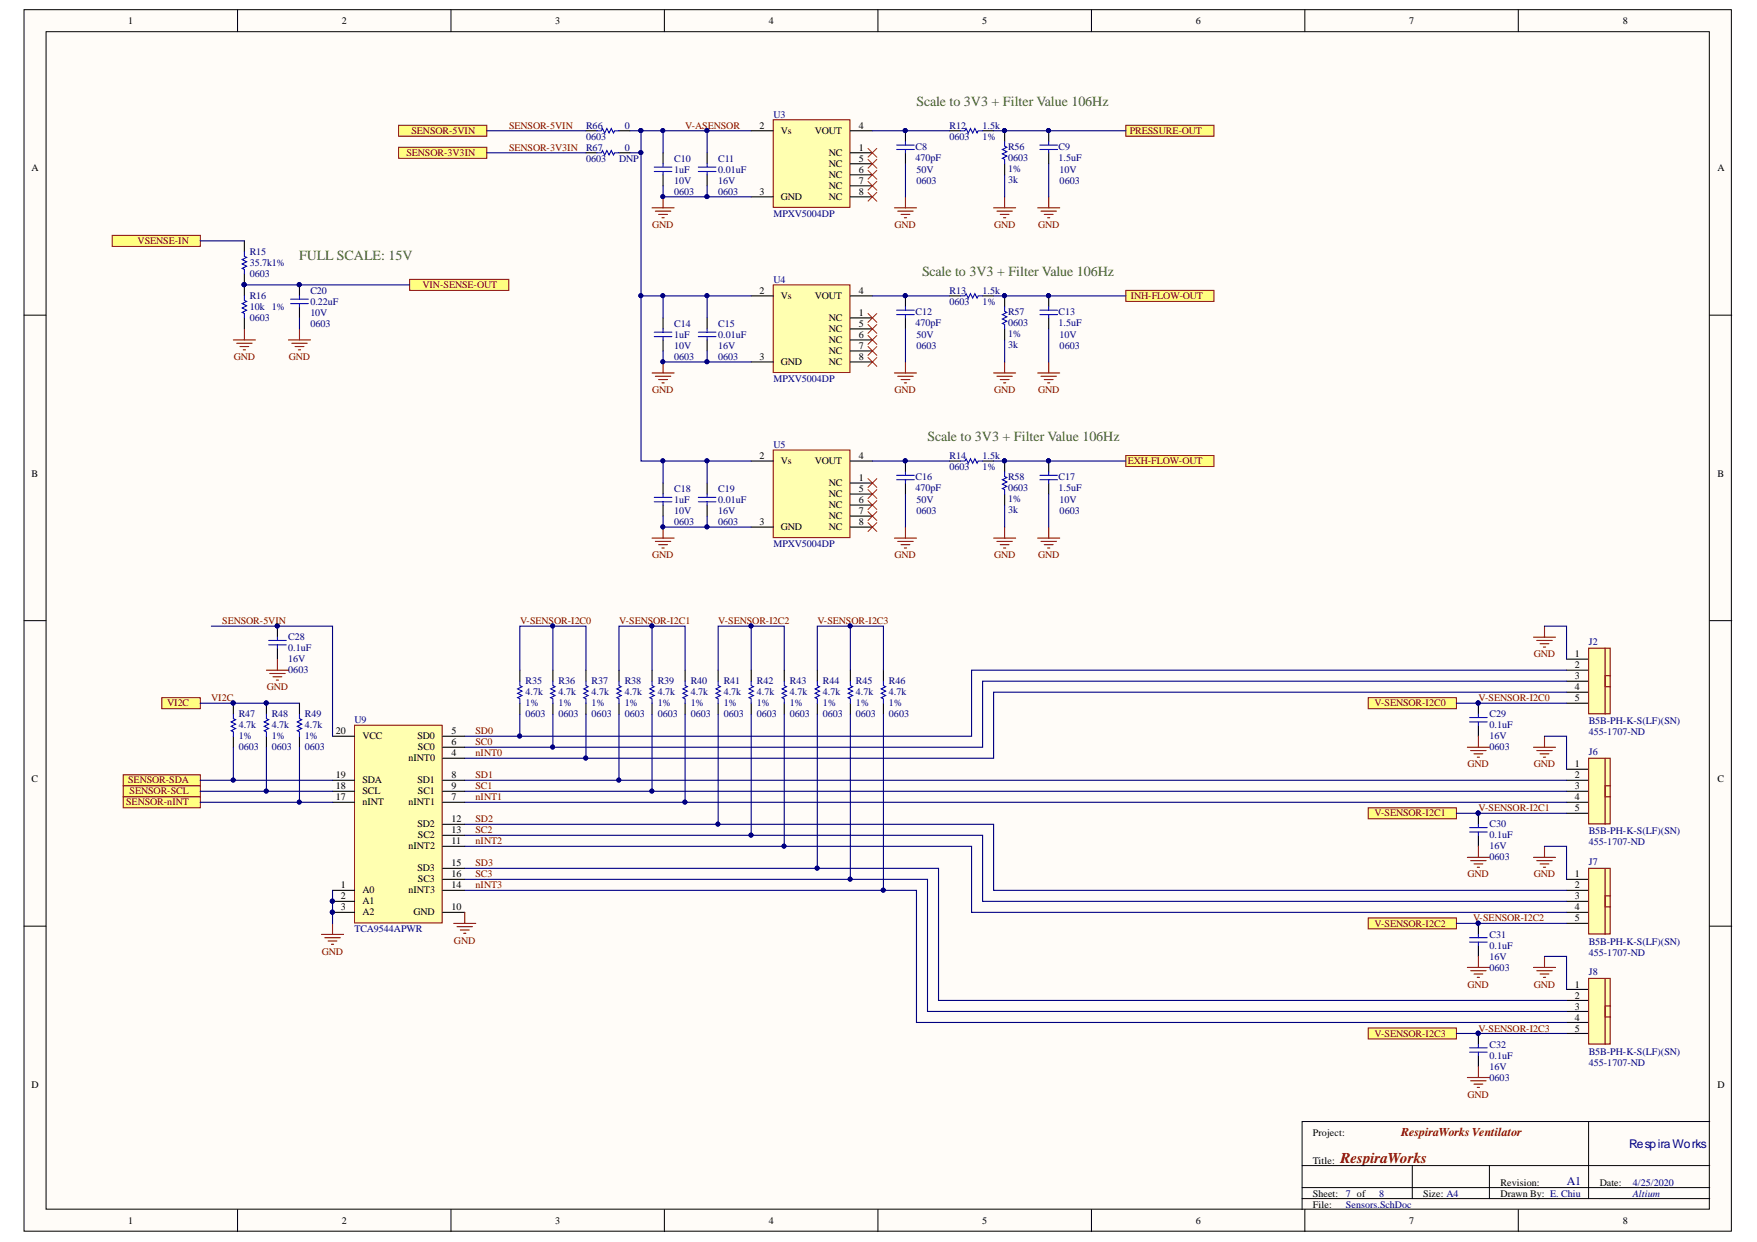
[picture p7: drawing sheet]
<svg xmlns="http://www.w3.org/2000/svg" width="297mm" height="210mm" viewBox="0 0 297 210" stroke-linecap="round" stroke-linejoin="round" font-family="sans-serif">
<defs><g id="words">
<text font-size="2.5" fill="#800000" x="226.6" y="196.5">RespiraWorks</text>
<g font-size="2.4" fill="#38761d">
<text x="154.9" y="17.9">Scale to 3V3 + Filter Value 106Hz</text>
<text x="50.6" y="43.9">FULL SCALE: 15V</text>
<text x="155.9" y="46.7">Scale to 3V3 + Filter Value 106Hz</text>
<text x="156.8" y="74.6">Scale to 3V3 + Filter Value 106Hz</text>
</g>
<text font-size="2" fill="#800000" x="236.9" y="191.9">RespiraWorksVentilator</text>
<g font-size="2" fill="#000080">
<text x="275.4" y="193.9">RespiraWorks</text>
<text x="264.9" y="200.3">A1</text>
</g>
<g font-size="1.7">
<text x="21.7" y="4.1">1</text>
<text x="57.8" y="4.1">2</text>
<text x="93.8" y="4.1">3</text>
<text x="130" y="4.1">4</text>
<text x="166" y="4.1">5</text>
<text x="202.2" y="4.1">6</text>
<text x="238.2" y="4.1">7</text>
<text x="274.3" y="4.1">8</text>
<text x="128.4" y="21.7">2</text>
<text x="132" y="22.7">Vs</text>
<text x="137.8" y="22.7">VOUT</text>
<text x="145.2" y="21.7">4</text>
<text x="5.3" y="28.9">A</text>
<text x="140.1" y="26.4">NC</text>
<text x="140.1" y="28.2">NC</text>
<text x="145.2" y="25.5">1</text>
<text x="145.2" y="27.3">5</text>
<text x="145.2" y="29.2">6</text>
<text x="290.3" y="28.9">A</text>
<text x="128.4" y="32.9">3</text>
<text x="132" y="33.8">GND</text>
<text x="140.1" y="30.1">NC</text>
<text x="140.1" y="32">NC</text>
<text x="140.1" y="33.8">NC</text>
<text x="145.2" y="31">7</text>
<text x="145.2" y="32.9">8</text>
<text x="128.4" y="49.6">2</text>
<text x="132" y="50.6">Vs</text>
<text x="137.8" y="50.6">VOUT</text>
<text x="145.2" y="53.4">1</text>
<text x="145.2" y="49.6">4</text>
<text x="140.1" y="54.3">NC</text>
<text x="140.1" y="56.1">NC</text>
<text x="140.1" y="58">NC</text>
<text x="140.1" y="59.9">NC</text>
<text x="145.2" y="55.2">5</text>
<text x="145.2" y="57.1">6</text>
<text x="145.2" y="58.9">7</text>
<text x="128.4" y="60.8">3</text>
<text x="132" y="61.7">GND</text>
<text x="140.1" y="61.7">NC</text>
<text x="145.2" y="60.8">8</text>
<text x="128.4" y="77.5">2</text>
<text x="145.2" y="77.5">4</text>
<text x="5.3" y="80.6">B</text>
<text x="132" y="78.5">Vs</text>
<text x="137.8" y="78.5">VOUT</text>
<text x="140.1" y="82.2">NC</text>
<text x="145.2" y="81.3">1</text>
<text x="145.2" y="83.1">5</text>
<text x="290.3" y="80.6">B</text>
<text x="128.4" y="88.7">3</text>
<text x="132" y="89.6">GND</text>
<text x="140.1" y="84">NC</text>
<text x="140.1" y="85.9">NC</text>
<text x="140.1" y="87.8">NC</text>
<text x="140.1" y="89.6">NC</text>
<text x="145.2" y="85">6</text>
<text x="145.2" y="86.8">7</text>
<text x="145.2" y="88.7">8</text>
<text x="266.2" y="112.9">2</text>
<text x="266.2" y="111">1</text>
<text x="266.2" y="118.5">5</text>
<text x="266.2" y="116.6">4</text>
<text x="266.2" y="114.7">3</text>
<text x="56.8" y="124">20</text>
<text x="61.3" y="125">VCC</text>
<text x="70.6" y="125">SD0</text>
<text x="76.3" y="124">5</text>
<text x="76.3" y="125.9">6</text>
<text x="56.8" y="131.5">19</text>
<text x="69.1" y="128.7">nINT0</text>
<text x="70.7" y="126.8">SC0</text>
<text x="76.3" y="127.8">4</text>
<text x="76.3" y="131.5">8</text>
<text x="266.2" y="131.5">2</text>
<text x="266.2" y="129.6">1</text>
<text x="5.3" y="132.2">C</text>
<text x="56.8" y="135.2">17</text>
<text x="56.8" y="133.3">18</text>
<text x="61.3" y="136.1">nINT</text>
<text x="61.3" y="134.3">SCL</text>
<text x="61.3" y="132.4">SDA</text>
<text x="69.1" y="136.1">nINT1</text>
<text x="70.6" y="132.4">SD1</text>
<text x="70.7" y="134.3">SC1</text>
<text x="76.3" y="135.2">7</text>
<text x="76.3" y="133.3">9</text>
<text x="266.2" y="137.1">5</text>
<text x="266.2" y="135.2">4</text>
<text x="266.2" y="133.3">3</text>
<text x="290.3" y="132.2">C</text>
<text x="69.1" y="143.6">nINT2</text>
<text x="70.6" y="139.8">SD2</text>
<text x="70.7" y="141.7">SC2</text>
<text x="76.3" y="142.6">11</text>
<text x="76.3" y="138.9">12</text>
<text x="76.3" y="140.8">13</text>
<text x="70.6" y="147.3">SD3</text>
<text x="70.7" y="149.1">SC3</text>
<text x="76.3" y="146.4">15</text>
<text x="76.3" y="148.2">16</text>
<text x="266.2" y="148.2">1</text>
<text x="57.6" y="150.1">1</text>
<text x="57.6" y="151.9">2</text>
<text x="57.6" y="153.8">3</text>
<text x="61.3" y="151">A0</text>
<text x="61.3" y="152.9">A1</text>
<text x="61.3" y="154.7">A2</text>
<text x="69.1" y="151">nINT3</text>
<text x="69.9" y="154.7">GND</text>
<text x="76.3" y="153.8">10</text>
<text x="76.3" y="150.1">14</text>
<text x="266.2" y="155.7">5</text>
<text x="266.2" y="153.8">4</text>
<text x="266.2" y="151.9">3</text>
<text x="266.2" y="150.1">2</text>
<text x="266.2" y="166.9">1</text>
<text x="266.2" y="172.5">4</text>
<text x="266.2" y="170.6">3</text>
<text x="266.2" y="168.8">2</text>
<text x="266.2" y="174.3">5</text>
<text x="5.3" y="183.8">D</text>
<text x="290.3" y="183.8">D</text>
<text x="222" y="196.7">Title:</text>
<text x="222" y="192">Project:</text>
<text x="222" y="202.2">Sheet:</text>
<text x="240.6" y="202.2">Size: A4</text>
<text x="253.7" y="202.2">Drawn By: E. Chiu</text>
<text x="253.7" y="200.4">Revision:</text>
<text x="270.5" y="200.4">Date:</text>
<text x="21.7" y="206.9">1</text>
<text x="57.8" y="206.9">2</text>
<text x="93.8" y="206.9">3</text>
<text x="130" y="206.9">4</text>
<text x="166" y="206.9">5</text>
<text x="202.2" y="206.9">6</text>
<text x="222" y="204.1">File:</text>
<text x="238.2" y="206.9">7</text>
<text x="274.3" y="206.9">8</text>
</g>
<g font-size="1.7" fill="#800000">
<text x="69.6" y="22.7">SENSOR-5VIN</text>
<text x="86.1" y="21.7">SENSOR-5VIN</text>
<text x="115.8" y="21.7">V-ASENSOR</text>
<text x="191" y="22.7">PRESSURE-OUT</text>
<text x="68.7" y="26.4">SENSOR-3V3IN</text>
<text x="86.1" y="25.5">SENSOR-3V3IN</text>
<text x="23.3" y="41.3">VSENSE-IN</text>
<text x="110.3" y="38.5">GND</text>
<text x="151.2" y="38.5">GND</text>
<text x="168.1" y="38.5">GND</text>
<text x="175.5" y="38.5">GND</text>
<text x="71.4" y="48.7">VIN-SENSE-OUT</text>
<text x="191.2" y="50.6">INH-FLOW-OUT</text>
<text x="39.5" y="60.8">GND</text>
<text x="48.8" y="60.8">GND</text>
<text x="110.3" y="66.4">GND</text>
<text x="151.2" y="66.4">GND</text>
<text x="168.1" y="66.4">GND</text>
<text x="175.5" y="66.4">GND</text>
<text x="190.7" y="78.5">EXH-FLOW-OUT</text>
<text x="110.3" y="94.3">GND</text>
<text x="151.2" y="94.3">GND</text>
<text x="168.1" y="94.3">GND</text>
<text x="175.5" y="94.3">GND</text>
<text x="37.6" y="105.4">SENSOR-5VIN</text>
<text x="87.9" y="105.4">V-SENSOR-I2C0</text>
<text x="104.7" y="105.4">V-SENSOR-I2C1</text>
<text x="121.4" y="105.4">V-SENSOR-I2C2</text>
<text x="138.2" y="105.4">V-SENSOR-I2C3</text>
<text x="259.3" y="111">GND</text>
<text x="28.3" y="119.4">VI2C</text>
<text x="35.7" y="118.5">VI2C</text>
<text x="45.1" y="116.6">GND</text>
<text x="232.4" y="119.4">V-SENSOR-I2C0</text>
<text x="250" y="118.5">V-SENSOR-I2C0</text>
<text x="80.4" y="124">SD0</text>
<text x="80.4" y="125.9">SC0</text>
<text x="80.4" y="127.8">nINT0</text>
<text x="80.4" y="131.5">SD1</text>
<text x="248.1" y="129.6">GND</text>
<text x="259.3" y="129.6">GND</text>
<text x="21.3" y="136.1">SENSOR-nINT</text>
<text x="21.7" y="132.4">SENSOR-SDA</text>
<text x="21.9" y="134.3">SENSOR-SCL</text>
<text x="80.4" y="133.3">SC1</text>
<text x="80.4" y="135.2">nINT1</text>
<text x="232.4" y="138">V-SENSOR-I2C1</text>
<text x="250" y="137.1">V-SENSOR-I2C1</text>
<text x="80.4" y="138.9">SD2</text>
<text x="80.4" y="140.8">SC2</text>
<text x="80.4" y="142.6">nINT2</text>
<text x="80.4" y="146.4">SD3</text>
<text x="80.4" y="148.2">SC3</text>
<text x="248.1" y="148.2">GND</text>
<text x="259.3" y="148.2">GND</text>
<text x="80.4" y="150.1">nINT3</text>
<text x="249" y="155.7">V-SENSOR-I2C2</text>
<text x="54.4" y="161.3">GND</text>
<text x="76.8" y="159.5">GND</text>
<text x="232.4" y="156.7">V-SENSOR-I2C2</text>
<text x="248.1" y="166.9">GND</text>
<text x="259.3" y="166.9">GND</text>
<text x="232.4" y="175.3">V-SENSOR-I2C3</text>
<text x="250" y="174.3">V-SENSOR-I2C3</text>
<text x="248.1" y="185.5">GND</text>
</g>
<g font-size="1.7" fill="#000080">
<text x="99.1" y="23.6">0603</text>
<text x="99.1" y="21.7">R66</text>
<text x="105.6" y="21.7">0</text>
<text x="130.7" y="19.9">U3</text>
<text x="160.5" y="23.6">0603</text>
<text x="160.5" y="21.7">R12</text>
<text x="166.1" y="23.6">1%</text>
<text x="166.1" y="21.7">1.5k</text>
<text x="99.1" y="27.3">0603</text>
<text x="99.1" y="25.5">R67</text>
<text x="104.7" y="27.3">DNP</text>
<text x="105.6" y="25.5">0</text>
<text x="114" y="29.2">1uF</text>
<text x="114" y="27.3">C10</text>
<text x="121.4" y="29.2">0.01uF</text>
<text x="121.4" y="27.3">C11</text>
<text x="154.8" y="27.2">470pF</text>
<text x="154.8" y="25.3">C8</text>
<text x="154.9" y="29.2">50V</text>
<text x="170.4" y="27.2">0603</text>
<text x="170.4" y="29">1%</text>
<text x="170.4" y="25.3">R56</text>
<text x="179" y="27.2">1.5uF</text>
<text x="179" y="25.3">C9</text>
<text x="179.1" y="29.2">10V</text>
<text x="114" y="31">10V</text>
<text x="114" y="32.9">0603</text>
<text x="121.4" y="31">16V</text>
<text x="121.4" y="32.9">0603</text>
<text x="154.9" y="31">0603</text>
<text x="170.4" y="30.9">3k</text>
<text x="179.1" y="31">0603</text>
<text x="130.7" y="36.6">MPXV5004DP</text>
<text x="42.2" y="45">35.7k1%</text>
<text x="42.2" y="43.1">R15</text>
<text x="42.2" y="46.8">0603</text>
<text x="130.7" y="47.8">U4</text>
<text x="42.2" y="52.4">10k 1%</text>
<text x="42.2" y="50.6">R16</text>
<text x="52.5" y="53.4">10V</text>
<text x="52.5" y="51.5">0.22uF</text>
<text x="52.5" y="49.6">C20</text>
<text x="154.8" y="53.2">C12</text>
<text x="160.5" y="51.5">0603</text>
<text x="160.5" y="49.6">R13</text>
<text x="166.1" y="51.5">1%</text>
<text x="166.1" y="49.6">1.5k</text>
<text x="170.4" y="53.2">R57</text>
<text x="179" y="53.2">C13</text>
<text x="42.2" y="54.3">0603</text>
<text x="52.5" y="55.2">0603</text>
<text x="114" y="58.9">10V</text>
<text x="114" y="57.1">1uF</text>
<text x="114" y="55.2">C14</text>
<text x="121.4" y="58.9">16V</text>
<text x="121.4" y="57.1">0.01uF</text>
<text x="121.4" y="55.2">C15</text>
<text x="154.8" y="55">470pF</text>
<text x="154.9" y="57.1">50V</text>
<text x="154.9" y="58.9">0603</text>
<text x="170.4" y="55">0603</text>
<text x="170.4" y="56.9">1%</text>
<text x="170.4" y="58.8">3k</text>
<text x="179" y="55">1.5uF</text>
<text x="179.1" y="57.1">10V</text>
<text x="179.1" y="58.9">0603</text>
<text x="114" y="60.8">0603</text>
<text x="121.4" y="60.8">0603</text>
<text x="130.7" y="64.5">MPXV5004DP</text>
<text x="130.7" y="75.7">U5</text>
<text x="160.5" y="77.5">R14</text>
<text x="166.1" y="77.5">1.5k</text>
<text x="114" y="83.1">C18</text>
<text x="121.4" y="83.1">C19</text>
<text x="154.8" y="82.9">470pF</text>
<text x="154.8" y="81.1">C16</text>
<text x="160.5" y="79.4">0603</text>
<text x="166.1" y="79.4">1%</text>
<text x="170.4" y="82.9">0603</text>
<text x="170.4" y="81.1">R58</text>
<text x="179" y="82.9">1.5uF</text>
<text x="179" y="81.1">C17</text>
<text x="114" y="86.8">10V</text>
<text x="114" y="88.7">0603</text>
<text x="114" y="85">1uF</text>
<text x="121.4" y="86.8">16V</text>
<text x="121.4" y="88.7">0603</text>
<text x="121.4" y="85">0.01uF</text>
<text x="154.9" y="85">50V</text>
<text x="154.9" y="86.8">0603</text>
<text x="170.4" y="84.8">1%</text>
<text x="170.4" y="86.7">3k</text>
<text x="179.1" y="85">10V</text>
<text x="179.1" y="86.8">0603</text>
<text x="130.7" y="92.4">MPXV5004DP</text>
<text x="48.7" y="111.9">16V</text>
<text x="48.7" y="113.8">0603</text>
<text x="48.7" y="110.1">0.1uF</text>
<text x="48.7" y="108.2">C28</text>
<text x="268.6" y="109">J2</text>
<text x="88.9" y="119.4">1%</text>
<text x="88.9" y="117.5">4.7k</text>
<text x="88.9" y="115.7">R35</text>
<text x="94.4" y="119.4">1%</text>
<text x="94.4" y="117.5">4.7k</text>
<text x="94.4" y="115.7">R36</text>
<text x="100" y="119.4">1%</text>
<text x="100" y="117.5">4.7k</text>
<text x="100" y="115.7">R37</text>
<text x="105.6" y="119.4">1%</text>
<text x="105.6" y="117.5">4.7k</text>
<text x="105.6" y="115.7">R38</text>
<text x="111.2" y="119.4">1%</text>
<text x="111.2" y="117.5">4.7k</text>
<text x="111.2" y="115.7">R39</text>
<text x="116.8" y="119.4">1%</text>
<text x="116.8" y="117.5">4.7k</text>
<text x="116.8" y="115.7">R40</text>
<text x="122.4" y="119.4">1%</text>
<text x="122.4" y="117.5">4.7k</text>
<text x="122.4" y="115.7">R41</text>
<text x="128" y="119.4">1%</text>
<text x="128" y="117.5">4.7k</text>
<text x="128" y="115.7">R42</text>
<text x="133.5" y="119.4">1%</text>
<text x="133.5" y="117.5">4.7k</text>
<text x="133.5" y="115.7">R43</text>
<text x="139.1" y="119.4">1%</text>
<text x="139.1" y="117.5">4.7k</text>
<text x="139.1" y="115.7">R44</text>
<text x="144.7" y="119.4">1%</text>
<text x="144.7" y="117.5">4.7k</text>
<text x="144.7" y="115.7">R45</text>
<text x="150.3" y="119.4">1%</text>
<text x="150.3" y="117.5">4.7k</text>
<text x="150.3" y="115.7">R46</text>
<text x="40.4" y="125">1%</text>
<text x="40.4" y="123.1">4.7k</text>
<text x="40.4" y="121.2">R47</text>
<text x="46" y="125">1%</text>
<text x="46" y="123.1">4.7k</text>
<text x="46" y="121.2">R48</text>
<text x="51.5" y="125">1%</text>
<text x="51.5" y="123.1">4.7k</text>
<text x="51.5" y="121.2">R49</text>
<text x="59.9" y="122.2">U9</text>
<text x="88.9" y="121.2">0603</text>
<text x="94.4" y="121.2">0603</text>
<text x="100" y="121.2">0603</text>
<text x="105.6" y="121.2">0603</text>
<text x="111.2" y="121.2">0603</text>
<text x="116.8" y="121.2">0603</text>
<text x="122.4" y="121.2">0603</text>
<text x="128" y="121.2">0603</text>
<text x="133.5" y="121.2">0603</text>
<text x="139.1" y="121.2">0603</text>
<text x="144.7" y="121.2">0603</text>
<text x="150.3" y="121.2">0603</text>
<text x="251.8" y="125">16V</text>
<text x="251.8" y="123.1">0.1uF</text>
<text x="251.8" y="121.2">C29</text>
<text x="268.6" y="124.3">455-1707-ND</text>
<text x="268.6" y="122.4">B5B-PH-K-S(LF)(SN)</text>
<text x="40.4" y="126.8">0603</text>
<text x="46" y="126.8">0603</text>
<text x="51.5" y="126.8">0603</text>
<text x="251.8" y="126.8">0603</text>
<text x="268.6" y="127.6">J6</text>
<text x="251.8" y="143.6">16V</text>
<text x="251.8" y="141.7">0.1uF</text>
<text x="251.8" y="139.8">C30</text>
<text x="268.6" y="142.9">455-1707-ND</text>
<text x="268.6" y="141">B5B-PH-K-S(LF)(SN)</text>
<text x="251.8" y="145.4">0603</text>
<text x="268.6" y="146.2">J7</text>
<text x="59.9" y="157.6">TCA9544APWR</text>
<text x="251.8" y="160.4">0.1uF</text>
<text x="251.8" y="158.5">C31</text>
<text x="268.6" y="161.5">455-1707-ND</text>
<text x="268.6" y="159.6">B5B-PH-K-S(LF)(SN)</text>
<text x="251.8" y="162.2">16V</text>
<text x="251.8" y="164.1">0603</text>
<text x="268.6" y="164.8">J8</text>
<text x="251.8" y="179">0.1uF</text>
<text x="251.8" y="177.1">C32</text>
<text x="268.6" y="178.2">B5B-PH-K-S(LF)(SN)</text>
<text x="251.8" y="180.8">16V</text>
<text x="251.8" y="182.7">0603</text>
<text x="268.6" y="180.1">455-1707-ND</text>
<text x="227.6" y="202.2">7 of</text>
<text x="233.1" y="202.2">8</text>
<text x="276" y="202.2">Altium</text>
<text x="276" y="200.4">4/25/2020</text>
<text x="227.6" y="204.1">Sensors.SchDoc</text>
</g>
</g></defs>
<g fill="#fffcf8" stroke="#000" stroke-width=".17">
<path d="M4.1 1.6h288.6v206.5h-288.6z"/>
<path d="M7.8 5.4h281.2v199h-281.2z"/>
</g>
<g fill="none" stroke="#000" stroke-width=".17">
<path d="M40.2 1.6v3.8M76.2 1.6v3.8M112.3 1.6v3.8M148.4 1.6v3.8M184.5 1.6v3.8M220.6 1.6v3.8M256.7 1.6v3.8M4.1 53.3h3.7M289.1 53.3h3.7M4.1 104.9h3.7M289.1 104.9h3.7M4.1 156.5h3.7"/>
<path d="M289.1 156.5h3.7M220.1 197h69M238.8 197v5.6M251.8 197v5.6M268.6 189.5v13.1M289.1 189.5h-69v13.1M40.2 204.4v3.8M76.2 204.4v3.8M112.3 204.4v3.8M148.4 204.4v3.8M184.5 204.4v3.8M220.1 202.6h69"/>
<path d="M220.1 200.7h69M220.1 202.6v1.8M220.6 204.4v3.8M256.7 204.4v3.8"/>
</g>
<path d="M130.7 20.2h13v14.9h-13z" fill="#ffffb0" stroke="#800000" stroke-width=".17"/>
<path d="M119.5 25.8v1.9M119.5 29.5v1.9M127 22.1h3.7M127 33.3h3.7M143.8 25.8h3.7M143.8 22.1h3.7M143.8 33.3h3.7M143.8 27.7h3.7M143.8 29.5h3.7M143.8 31.4h3.7" fill="none" stroke="#000" stroke-width=".19"/>
<path d="M118.1 29h2.9M118.1 28.2h2.9M119.5 27.7v.5M119.5 29v.5" fill="none" stroke="#00f" stroke-width=".19"/>
<path d="M110.2 35.1h3.8M110.8 35.7h2.6M111.4 36.2h1.4M111.9 36.8h.4M112.1 33.3v1.8" fill="none" stroke="#800000" stroke-width=".19"/>
<circle cx="112" cy="33.2" r=".33" fill="#000080" stroke="#000080" stroke-width=".17"/>
<path d="M67.4 21.2h14.9v1.8h-14.9z" fill-rule="evenodd" fill="#ffff80" stroke="#800000" stroke-width=".17"/>
<path d="M112.1 25.8v1.9M112.1 29.5v1.9M153.1 22.1v1.9M153.1 25.8v1.9M160.5 22.1h1.9M166.1 22.1h1.9M177.3 22.1v1.9M177.3 25.8v1.9" fill="none" stroke="#000" stroke-width=".19"/>
<g fill="none" stroke="#00f" stroke-width=".19">
<path d="M110.6 29h3M110.6 28.2h3M112.1 27.7v.5M112.1 29v.5M151.6 24.5h3M151.6 25.3h3M153.1 24v.5M153.1 25.3v.5M162.4 22.1h.7l.2-.4 .4 .8 .4-.8 .3 .8 .4-.8 .4 .8 .2-.4h.7M175.8 24.5h3M175.8 25.3h3M177.3 24v.5"/>
<path d="M177.3 25.3v.5"/>
</g>
<path d="M146.7 25.1l1.5 1.5M146.7 26.9l1.5 1.5M146.7 28.8l1.5 1.5M146.7 30.7l1.5 1.4M146.7 32.5l1.5 1.5M148.2 25.1l-1.5 1.5M148.2 26.9l-1.5 1.5M148.2 28.8l-1.5 1.5M148.2 30.7l-1.5 1.4M148.2 32.5l-1.5 1.5" fill="none" stroke="#f00" stroke-width=".17"/>
<g fill="#000080" stroke="#000080" stroke-width=".17">
<circle cx="153" cy="22.1" r=".33"/>
<circle cx="177.3" cy="22.1" r=".34"/>
</g>
<path d="M151.2 35.1h3.7M151.8 35.7h2.6M152.3 36.2h1.5M152.9 36.8h.4M153.1 33.3v1.8M175.4 35.1h3.8M176 35.7h2.6M176.5 36.2h1.5M177.1 36.8h.4M177.3 33.3v1.8" fill="none" stroke="#800000" stroke-width=".19"/>
<path d="M190.3 21.2h14.9v1.8h-14.9z" fill-rule="evenodd" fill="#ffff80" stroke="#800000" stroke-width=".17"/>
<path d="M130.7 48.1h13v14.9h-13z" fill="#ffffb0" stroke="#800000" stroke-width=".17"/>
<g fill="none" stroke="#000" stroke-width=".19">
<path d="M112.1 53.7v1.9M112.1 57.5v1.8M119.5 53.7v1.9M119.5 57.5v1.8M127 50h3.7M143.8 53.7h3.7M143.8 50h3.7M143.8 55.6h3.7M143.8 57.5h3.7M143.8 59.3h3.7M153.1 50v1.9M153.1 53.7v1.9"/>
<path d="M177.3 50v1.9M177.3 53.7v1.9M127 61.2h3.7M143.8 61.2h3.7"/>
</g>
<g fill="none" stroke="#00f" stroke-width=".19">
<path d="M110.6 56.9h3M110.6 56.1h3M112.1 55.6v.5M112.1 56.9v.6M118.1 56.9h2.9M118.1 56.1h2.9M119.5 55.6v.5M119.5 56.9v.6M151.6 52.4h3M151.6 53.2h3M153.1 51.9v.5M153.1 53.2v.5"/>
<path d="M175.8 52.4h3M175.8 53.2h3M177.3 51.9v.5M177.3 53.2v.5"/>
</g>
<g fill="none" stroke="#800000" stroke-width=".19">
<path d="M110.2 63h3.8M110.8 63.6h2.6M111.4 64.1h1.4M111.9 64.7h.4M112.1 61.2v1.8M151.2 63h3.7M151.8 63.6h2.6M152.3 64.1h1.5M152.9 64.7h.4M153.1 61.2v1.8M175.4 63h3.8M176 63.6h2.6"/>
<path d="M176.5 64.1h1.5M177.1 64.7h.4M177.3 61.2v1.8"/>
</g>
<g fill="#000080" stroke="#000080" stroke-width=".17">
<circle cx="112" cy="61.1" r=".33"/>
<circle cx="153" cy="50" r=".33"/>
<circle cx="177.3" cy="50" r=".34"/>
</g>
<path d="M146.7 53l1.5 1.5M146.7 54.8l1.5 1.5M146.7 56.7l1.5 1.5M146.7 58.6l1.5 1.5M148.2 53l-1.5 1.5M148.2 54.8l-1.5 1.5M148.2 56.7l-1.5 1.5M148.2 58.6l-1.5 1.5M146.7 60.4l1.5 1.5M148.2 60.4l-1.5 1.5" fill="none" stroke="#f00" stroke-width=".17"/>
<path d="M190.3 49.1h14.9v1.8h-14.9z" fill-rule="evenodd" fill="#ffff80" stroke="#800000" stroke-width=".17"/>
<path d="M130.7 76.1h13v14.8h-13z" fill="#ffffb0" stroke="#800000" stroke-width=".17"/>
<g fill="none" stroke="#000" stroke-width=".19">
<path d="M127 77.9h3.7M143.8 77.9h3.7M153.1 77.9v1.9M177.3 77.9v1.9M112.1 81.6v1.9M112.1 85.4v1.8M119.5 81.6v1.9M119.5 85.4v1.8M127 89.1h3.7M143.8 81.6h3.7M143.8 89.1h3.7M143.8 83.5h3.7"/>
<path d="M143.8 85.4h3.7M143.8 87.2h3.7M153.1 81.6v1.9M177.3 81.6v1.9"/>
</g>
<g fill="none" stroke="#00f" stroke-width=".19">
<path d="M153.1 79.8v.5M177.3 79.8v.5M110.6 84.8h3M110.6 84.1h3M112.1 83.5v.6M112.1 84.8v.6M118.1 84.8h2.9M118.1 84.1h2.9M119.5 83.5v.6M119.5 84.8v.6M151.6 80.3h3M151.6 81.1h3"/>
<path d="M153.1 81.1v.5M175.8 80.3h3M175.8 81.1h3M177.3 81.1v.5"/>
</g>
<g fill="none" stroke="#800000" stroke-width=".19">
<path d="M110.2 90.9h3.8M110.8 91.5h2.6M111.4 92.1h1.4M111.9 92.6h.4M112.1 89.1v1.8M151.2 90.9h3.7M151.8 91.5h2.6M152.3 92.1h1.5M152.9 92.6h.4M153.1 89.1v1.8M175.4 90.9h3.8M176 91.5h2.6"/>
<path d="M176.5 92.1h1.5M177.1 92.6h.4M177.3 89.1v1.8"/>
</g>
<g fill="#000080" stroke="#000080" stroke-width=".17">
<circle cx="112" cy="89" r=".33"/>
<circle cx="153" cy="77.9" r=".33"/>
<circle cx="177.3" cy="77.9" r=".34"/>
</g>
<path d="M146.7 80.9l1.5 1.5M146.7 82.8l1.5 1.4M146.7 84.6l1.5 1.5M146.7 86.5l1.5 1.5M146.7 88.3l1.5 1.5M148.2 80.9l-1.5 1.5M148.2 82.8l-1.5 1.4M148.2 84.6l-1.5 1.5M148.2 86.5l-1.5 1.5M148.2 88.3l-1.5 1.5" fill="none" stroke="#f00" stroke-width=".17"/>
<g fill="#ffff80" stroke="#800000" stroke-width=".17">
<path d="M190.3 77h14.9v1.8h-14.9z" fill-rule="evenodd"/>
<path d="M19 39.8h14.9v1.8h-14.9z" fill-rule="evenodd"/>
</g>
<path d="M41.3 40.7v1.9M41.3 46.3v3.7M41.3 53.7v1.9M50.6 48.1v1.9M50.6 51.9v1.8" fill="none" stroke="#000" stroke-width=".19"/>
<g fill="#000080" stroke="#000080" stroke-width=".17">
<circle cx="41.3" cy="48.1" r=".33"/>
<circle cx="50.6" cy="48.1" r=".33"/>
</g>
<path d="M41.3 42.6v.7l.4 .2-.8 .4 .8 .3-.8 .4 .8 .4-.8 .4 .4 .1v.8M41.3 50v.8l.4 .1-.8 .4 .8 .4-.8 .4 .8 .3-.8 .4 .4 .2v.7M49.1 50.6h3M49.1 51.3h3M50.6 50v.6M50.6 51.3v.6" fill="none" stroke="#00f" stroke-width=".19"/>
<path d="M39.5 57.5h3.7M40 58h2.6M40.6 58.6h1.5M41.1 59.1h.4M41.3 55.6v1.9M48.8 57.5h3.7M49.3 58h2.6M49.9 58.6h1.5M50.4 59.1h.4M50.6 55.6v1.9" fill="none" stroke="#800000" stroke-width=".19"/>
<path d="M69.3 47.2h16.7v1.9h-16.7z" fill-rule="evenodd" fill="#ffff80" stroke="#800000" stroke-width=".17"/>
<path d="M59.9 122.6h14.9v33.4h-14.9z" fill="#ffffb0" stroke="#800000" stroke-width=".17"/>
<g fill="none" stroke="#000" stroke-width=".19">
<path d="M56.2 124.4h3.7M56.2 135.6h3.7M56.2 131.9h3.7M56.2 133.7h3.7M74.8 128.1h3.8M74.8 124.4h3.8M74.8 126.3h3.8M74.8 135.6h3.8M74.8 131.9h3.8M74.8 133.7h3.8M74.8 139.3h3.8M56.2 150.5h3.7"/>
<path d="M56.2 152.3h3.7M56.2 154.2h3.7M74.8 150.5h3.8M74.8 154.2h3.8M74.8 143h3.8M74.8 141.2h3.8M74.8 146.8h3.8M74.8 148.6h3.8"/>
</g>
<g fill="#000080" stroke="#000080" stroke-width=".17">
<circle cx="56.2" cy="152.3" r=".34"/>
<circle cx="56.2" cy="154.2" r=".34"/>
</g>
<g fill="#ffff80" stroke="#800000" stroke-width=".17">
<path d="M20.8 130.9h13.1v1.9h-13.1z" fill-rule="evenodd"/>
<path d="M20.8 132.8h13.1v1.9h-13.1z" fill-rule="evenodd"/>
<path d="M20.8 134.7h13.1v1.8h-13.1z" fill-rule="evenodd"/>
</g>
<path d="M264.8 118.8h3.8M264.8 117h3.8M264.8 115.1h3.8M264.8 113.3h3.8M264.8 111.4h3.8" fill="none" stroke="#000" stroke-width=".19"/>
<path d="M268.6 109.5h3.6v11.1h-3.6z" fill="#ffffb0" stroke="#800000" stroke-width=".19"/>
<path d="M271.4 109.5v11.2M272.3 114.2h-.9v1.9h.9" fill="none" stroke="#800000" stroke-width=".19"/>
<path d="M264.8 137.5h3.8M264.8 135.6h3.8M264.8 133.7h3.8M264.8 131.9h3.8M264.8 130h3.8" fill="none" stroke="#000" stroke-width=".19"/>
<path d="M268.6 128.1h3.6v11.1h-3.6z" fill="#ffffb0" stroke="#800000" stroke-width=".19"/>
<path d="M271.4 128.1v11.2M272.3 132.8h-.9v1.9h.9" fill="none" stroke="#800000" stroke-width=".19"/>
<path d="M264.8 156.1h3.8M264.8 154.2h3.8M264.8 152.3h3.8M264.8 150.5h3.8M264.8 148.6h3.8" fill="none" stroke="#000" stroke-width=".19"/>
<path d="M268.6 146.8h3.6v11h-3.6z" fill="#ffffb0" stroke="#800000" stroke-width=".19"/>
<path d="M271.4 146.8v11.1M272.3 151.4h-.9v1.9h.9" fill="none" stroke="#800000" stroke-width=".19"/>
<path d="M264.8 174.7h3.8M264.8 172.8h3.8M264.8 170.9h3.8M264.8 169.1h3.8M264.8 167.2h3.8" fill="none" stroke="#000" stroke-width=".19"/>
<path d="M268.6 165.4h3.6v11h-3.6z" fill="#ffffb0" stroke="#800000" stroke-width=".19"/>
<g fill="none" stroke="#800000" stroke-width=".19">
<path d="M259.3 107.7h3.7M259.8 108.2h2.6M260.4 108.8h1.5M260.9 109.4h.4M261.1 105.8v1.9M259.3 126.3h3.7M259.8 126.8h2.6M260.4 127.4h1.5M260.9 128h.4M261.1 124.4v1.9M259.3 144.9h3.7M259.8 145.5h2.6"/>
<path d="M260.4 146h1.5M260.9 146.6h.4M261.1 143v1.9M259.3 163.5h3.7M259.8 164.1h2.6M260.4 164.6h1.5M260.9 165.2h.4M261.1 161.6v1.9M271.4 165.4v11.1M272.3 170h-.9v1.9h.9"/>
</g>
<path d="M39.5 118.8v1.9M39.5 124.4v1.9" fill="none" stroke="#000" stroke-width=".19"/>
<circle cx="39.4" cy="118.8" r=".34" fill="#000080" stroke="#000080" stroke-width=".17"/>
<path d="M39.5 120.7v.8l.3 .1-.7 .4 .7 .4-.7 .4 .7 .3-.7 .4 .4 .2v.7" fill="none" stroke="#00f" stroke-width=".19"/>
<path d="M27.3 117.9h6.6v1.9h-6.6z" fill-rule="evenodd" fill="#ffff80" stroke="#800000" stroke-width=".17"/>
<g fill="none" stroke="#800000" stroke-width=".19">
<path d="M168 35.1h3.7M168.5 35.7h2.6M169.1 36.2h1.5M169.7 36.8h.3M169.8 33.3v1.8M168 63h3.7M168.5 63.6h2.6M169.1 64.1h1.5M169.7 64.7h.3M169.8 61.2v1.8M168 90.9h3.7M168.5 91.5h2.6"/>
<path d="M169.1 92.1h1.5M169.7 92.6h.3M169.8 89.1v1.8M45 113.3h3.8M45.6 113.8h2.6M46.2 114.4h1.4M46.7 114.9h.4M46.9 111.4v1.9M248.1 126.3h3.7M248.6 126.8h2.6M249.2 127.4h1.5M249.8 128h.3"/>
<path d="M249.9 124.4v1.9M54.4 157.9h3.7M54.9 158.5h2.6M55.5 159h1.5M56 159.6h.4M56.2 156.1v1.8M248.1 144.9h3.7M248.6 145.5h2.6M249.2 146h1.5M249.8 146.6h.3M249.9 143v1.9M248.1 163.5h3.7"/>
<path d="M248.6 164.1h2.6M249.2 164.6h1.5M249.8 165.2h.3M249.9 161.6v1.9M248.1 182.1h3.7M248.6 182.7h2.6M249.2 183.2h1.5M249.8 183.8h.3M249.9 180.2v1.9"/>
</g>
<g fill="none" stroke="#000" stroke-width=".19">
<path d="M99.1 22.1h1.8M99.1 25.8h1.8M104.6 22.1h1.9M104.6 25.8h1.9M169.8 22.1v1.9M169.8 27.7v1.8M160.5 50h1.9M166.1 50h1.9M160.5 77.9h1.9M166.1 77.9h1.9M45 118.8v1.9M46.9 105.8v1.9"/>
<path d="M46.9 109.5v1.9M50.6 118.8v1.9M87.9 113.3v1.8M87.9 118.8v1.9M93.5 113.3v1.8M93.5 118.8v1.9M99.1 113.3v1.8M99.1 118.8v1.9M104.6 113.3v1.8M104.6 118.8v1.9M110.2 113.3v1.8M110.2 118.8v1.9"/>
<path d="M115.8 113.3v1.8M115.8 118.8v1.9M121.4 113.3v1.8M121.4 118.8v1.9M127 113.3v1.8M127 118.8v1.9M132.6 113.3v1.8M132.6 118.8v1.9M138.2 113.3v1.8M138.2 118.8v1.9M143.8 113.3v1.8M143.8 118.8v1.9"/>
<path d="M149.4 113.3v1.8M149.4 118.8v1.9M249.9 118.8v1.9M45 124.4v1.9M50.6 124.4v1.9M249.9 122.6v1.8M249.9 137.5v1.8M249.9 141.2v1.8M249.9 156.1v1.8M249.9 159.8v1.8M249.9 174.7v1.8M249.9 178.4v1.8"/>
</g>
<g fill="#000080" stroke="#000080" stroke-width=".17">
<circle cx="46.9" cy="105.8" r=".34"/>
<circle cx="45" cy="118.8" r=".34"/>
<circle cx="249.9" cy="118.8" r=".33"/>
<circle cx="249.9" cy="137.4" r=".33"/>
<circle cx="249.9" cy="156" r=".33"/>
<circle cx="249.9" cy="174.6" r=".33"/>
<circle cx="169.8" cy="22.1" r=".34"/>
</g>
<g fill="none" stroke="#00f" stroke-width=".19">
<path d="M100.9 22.1h.8l.2-.4 .3 .8 .4-.8 .4 .8 .3-.8 .4 .8 .2-.4h.7M100.9 25.8h.8l.2-.4 .3 .8 .4-.8 .4 .8 .3-.8 .4 .8 .2-.4h.7M169.8 24v.7l.4 .2-.7 .4 .7 .3-.7 .4 .7 .4-.7 .4 .3 .1v.8M162.4 50h.7l.2-.4 .4 .8 .4-.8 .3 .8 .4-.8 .4 .8 .2-.4h.7M162.4 77.9h.7l.2-.4 .4 .8 .4-.8 .3 .8 .4-.8 .4 .8 .2-.4h.7M45.4 109h3M45.4 108.2h3M46.9 107.7v.5M46.9 109v.5M87.9 115.1v.8l.4 .2-.8 .3 .8 .4-.8 .4 .8 .3-.8 .4 .4 .2v.7M93.5 115.1v.8l.3 .2-.7 .3 .7 .4-.7 .4 .7 .3-.7 .4 .4 .2v.7M99.1 115.1v.8l.3 .2-.7 .3 .7 .4-.7 .4 .7 .3-.7 .4 .4 .2v.7"/>
<path d="M104.6 115.1v.8l.4 .2-.7 .3 .7 .4-.7 .4 .7 .3-.7 .4 .3 .2v.7M110.2 115.1v.8l.4 .2-.7 .3 .7 .4-.7 .4 .7 .3-.7 .4 .3 .2v.7M115.8 115.1v.8l.4 .2-.7 .3 .7 .4-.7 .4 .7 .3-.7 .4 .3 .2v.7M121.4 115.1v.8l.4 .2-.8 .3 .8 .4-.8 .4 .8 .3-.8 .4 .4 .2v.7M127 115.1v.8l.4 .2-.8 .3 .8 .4-.8 .4 .8 .3-.8 .4 .4 .2v.7M132.6 115.1v.8l.4 .2-.8 .3 .8 .4-.8 .4 .8 .3-.8 .4 .4 .2v.7M138.2 115.1v.8l.3 .2-.7 .3 .7 .4-.7 .4 .7 .3-.7 .4 .4 .2v.7M143.8 115.1v.8l.3 .2-.7 .3 .7 .4-.7 .4 .7 .3-.7 .4 .4 .2v.7M149.4 115.1v.8l.3 .2-.7 .3 .7 .4-.7 .4 .7 .3-.7 .4 .4 .2v.7M45 120.7v.8l.4 .1-.7 .4 .7 .4-.7 .4 .7 .3-.7 .4 .3 .2v.7M50.6 120.7v.8l.4 .1-.7 .4 .7 .4-.7 .4 .7 .3-.7 .4 .3 .2v.7M248.4 122h3"/>
<path d="M248.4 121.3h3M248.4 139.9h3M249.9 120.7v.6M249.9 122v.6M249.9 139.3v.6M248.4 140.6h3M248.4 159.2h3M248.4 158.5h3M249.9 140.6v.6M249.9 157.9v.6M249.9 159.2v.6M248.4 177.8h3"/>
<path d="M248.4 177.1h3M249.9 176.5v.6M249.9 177.8v.6"/>
</g>
<path d="M67.4 24.9h14.9v1.9h-14.9z" fill-rule="evenodd" fill="#ffff80" stroke="#800000" stroke-width=".17"/>
<path d="M169.8 50v1.9M169.8 55.6v1.9M169.8 77.9v1.9M169.8 83.5v1.9" fill="none" stroke="#000" stroke-width=".19"/>
<g fill="#000080" stroke="#000080" stroke-width=".17">
<circle cx="169.8" cy="50" r=".34"/>
<circle cx="169.8" cy="77.9" r=".34"/>
</g>
<path d="M169.8 51.9v.7l.4 .2-.7 .4 .7 .3-.7 .4 .7 .4-.7 .4 .3 .1v.8M169.8 79.8v.7l.4 .2-.7 .4 .7 .4-.7 .3 .7 .4-.7 .4 .3 .2v.7" fill="none" stroke="#00f" stroke-width=".19"/>
<path d="M76.7 156.1h3.7M77.3 156.6h2.6M77.8 157.2h1.5M78.4 157.7h.4M78.6 154.2v1.9" fill="none" stroke="#800000" stroke-width=".19"/>
<g fill="#ffff80" stroke="#800000" stroke-width=".17">
<path d="M231.3 117.9h14.9v1.9h-14.9z" fill-rule="evenodd"/>
<path d="M231.3 136.5h14.9v1.9h-14.9z" fill-rule="evenodd"/>
<path d="M231.3 155.1h14.9v1.9h-14.9z" fill-rule="evenodd"/>
<path d="M231.3 173.7h14.9v1.9h-14.9z" fill-rule="evenodd"/>
</g>
<g fill="none" stroke="#000080" stroke-width=".19">
<path d="M82.3 22.1h16.8M82.3 25.8h16.8M106.5 22.1h1.9M106.5 25.8h1.9M108.4 22.1v55.8h18.6M108.4 22.1h18.6M112.1 31.4v1.9h7.4M112.1 22.1v3.7M119.5 31.4v1.9h7.5M119.5 22.1v3.7M147.5 22.1h13M153.1 27.7v5.6"/>
<path d="M168 22.1h22.3M169.8 29.5v3.8M177.3 27.7v5.6M33.9 40.7h7.4M41.3 48.1h28M50.6 53.7v1.9M108.4 50h18.6M112.1 59.3v1.9h7.4M112.1 50v3.7M119.5 59.3v1.9h7.5M119.5 50v3.7M147.5 50h13"/>
<path d="M153.1 55.6v5.6M168 50h22.3M169.8 57.5v3.7M177.3 55.6v5.6M112.1 77.9v3.7M119.5 77.9v3.7M147.5 77.9h13M168 77.9h22.3M112.1 87.2v1.9h7.4M119.5 87.2v1.9h7.5M153.1 83.5v5.6M169.8 85.4v3.7"/>
<path d="M177.3 83.5v5.6M33.9 118.8h16.7M35.7 105.8h20.5v18.6M87.9 113.3v-7.5h11.2v7.5M93.5 105.8v7.5M104.6 113.3v-7.5h11.2v7.5M110.2 105.8v7.5M121.4 113.3v-7.5h11.2v7.5M127 105.8v7.5M138.2 113.3v-7.5h11.2v7.5M143.8 105.8v7.5M246.2 118.8h18.6"/>
<path d="M261.1 105.8h3.7v5.6M264.8 117h-96.8v11.1h-89.4M264.8 113.3h-100.5v11.1h-85.7M264.8 115.1h-98.7v11.2h-87.5M33.9 135.6h22.3M33.9 133.7h22.3M33.9 131.9h22.3M39.5 126.3v5.6M45 126.3v7.4M50.6 126.3v9.3M78.6 135.6h186.2M78.6 131.9h186.2"/>
<path d="M78.6 133.7h186.2M78.6 139.3h89.4v11.2h96.8M87.9 120.7v3.7M93.5 120.7v5.6M99.1 120.7v7.4M104.6 120.7v11.2M110.2 120.7v13M115.8 120.7v14.9M121.4 120.7v18.6M127 120.7v20.5M132.6 120.7v22.3M138.2 120.7v26.1"/>
<path d="M143.8 120.7v27.9M149.4 120.7v29.8M246.2 137.5h18.6M261.1 124.4h3.7v5.6M56.2 150.5v5.6M78.6 143h85.7v11.2h100.5M78.6 141.2h87.5v11.1h98.7M78.6 150.5h76.3v22.3h109.9M78.6 146.8h80.1v22.3h106.1M78.6 148.6h78.2v22.3h108M246.2 156.1h18.6M261.1 143h3.7v5.6"/>
<path d="M246.2 174.7h18.6M261.1 161.6h3.7v5.6"/>
</g>
<g fill="#000080" stroke="#000080" stroke-width=".17">
<circle cx="119.5" cy="33.2" r=".34"/>
<circle cx="119.5" cy="22.1" r=".34"/>
<circle cx="112" cy="22.1" r=".33"/>
<circle cx="112" cy="33.2" r=".33"/>
<circle cx="153" cy="22.1" r=".33"/>
<circle cx="119.5" cy="50" r=".34"/>
<circle cx="112" cy="50" r=".33"/>
<circle cx="108.3" cy="50" r=".34"/>
<circle cx="119.5" cy="61.1" r=".34"/>
<circle cx="112" cy="61.1" r=".33"/>
<circle cx="153" cy="50" r=".33"/>
<circle cx="169.8" cy="50" r=".34"/>
<circle cx="177.3" cy="50" r=".34"/>
<circle cx="119.5" cy="89" r=".34"/>
<circle cx="119.5" cy="77.9" r=".34"/>
<circle cx="112" cy="77.9" r=".33"/>
<circle cx="112" cy="89" r=".33"/>
<circle cx="153" cy="77.9" r=".33"/>
<circle cx="169.8" cy="77.9" r=".34"/>
<circle cx="177.3" cy="77.9" r=".34"/>
<circle cx="108.3" cy="25.8" r=".34"/>
<circle cx="108.3" cy="22.1" r=".34"/>
<circle cx="41.3" cy="48.1" r=".33"/>
<circle cx="50.6" cy="48.1" r=".33"/>
<circle cx="50.6" cy="135.6" r=".33"/>
<circle cx="45" cy="133.7" r=".34"/>
<circle cx="39.4" cy="131.8" r=".34"/>
<circle cx="99" cy="128.1" r=".34"/>
<circle cx="87.8" cy="124.4" r=".34"/>
<circle cx="93.4" cy="126.3" r=".33"/>
<circle cx="115.8" cy="135.6" r=".34"/>
<circle cx="104.6" cy="131.8" r=".34"/>
<circle cx="110.2" cy="133.7" r=".34"/>
<circle cx="132.5" cy="143" r=".33"/>
<circle cx="121.4" cy="139.3" r=".33"/>
<circle cx="127" cy="141.1" r=".34"/>
<circle cx="149.3" cy="150.4" r=".34"/>
<circle cx="138.1" cy="146.7" r=".34"/>
<circle cx="143.7" cy="148.6" r=".33"/>
<circle cx="93.4" cy="105.8" r=".33"/>
<circle cx="110.2" cy="105.8" r=".34"/>
<circle cx="127" cy="105.8" r=".34"/>
<circle cx="143.7" cy="105.8" r=".33"/>
<circle cx="45" cy="118.8" r=".34"/>
<circle cx="39.4" cy="118.8" r=".34"/>
<circle cx="56.2" cy="154.2" r=".34"/>
<circle cx="56.2" cy="152.3" r=".34"/>
<circle cx="46.9" cy="105.8" r=".34"/>
<circle cx="169.8" cy="22.1" r=".34"/>
<circle cx="177.3" cy="22.1" r=".34"/>
<circle cx="249.9" cy="118.8" r=".33"/>
<circle cx="249.9" cy="137.4" r=".33"/>
<circle cx="249.9" cy="156" r=".33"/>
<circle cx="249.9" cy="174.6" r=".33"/>
</g>
<use href="#words"/>
</svg>
